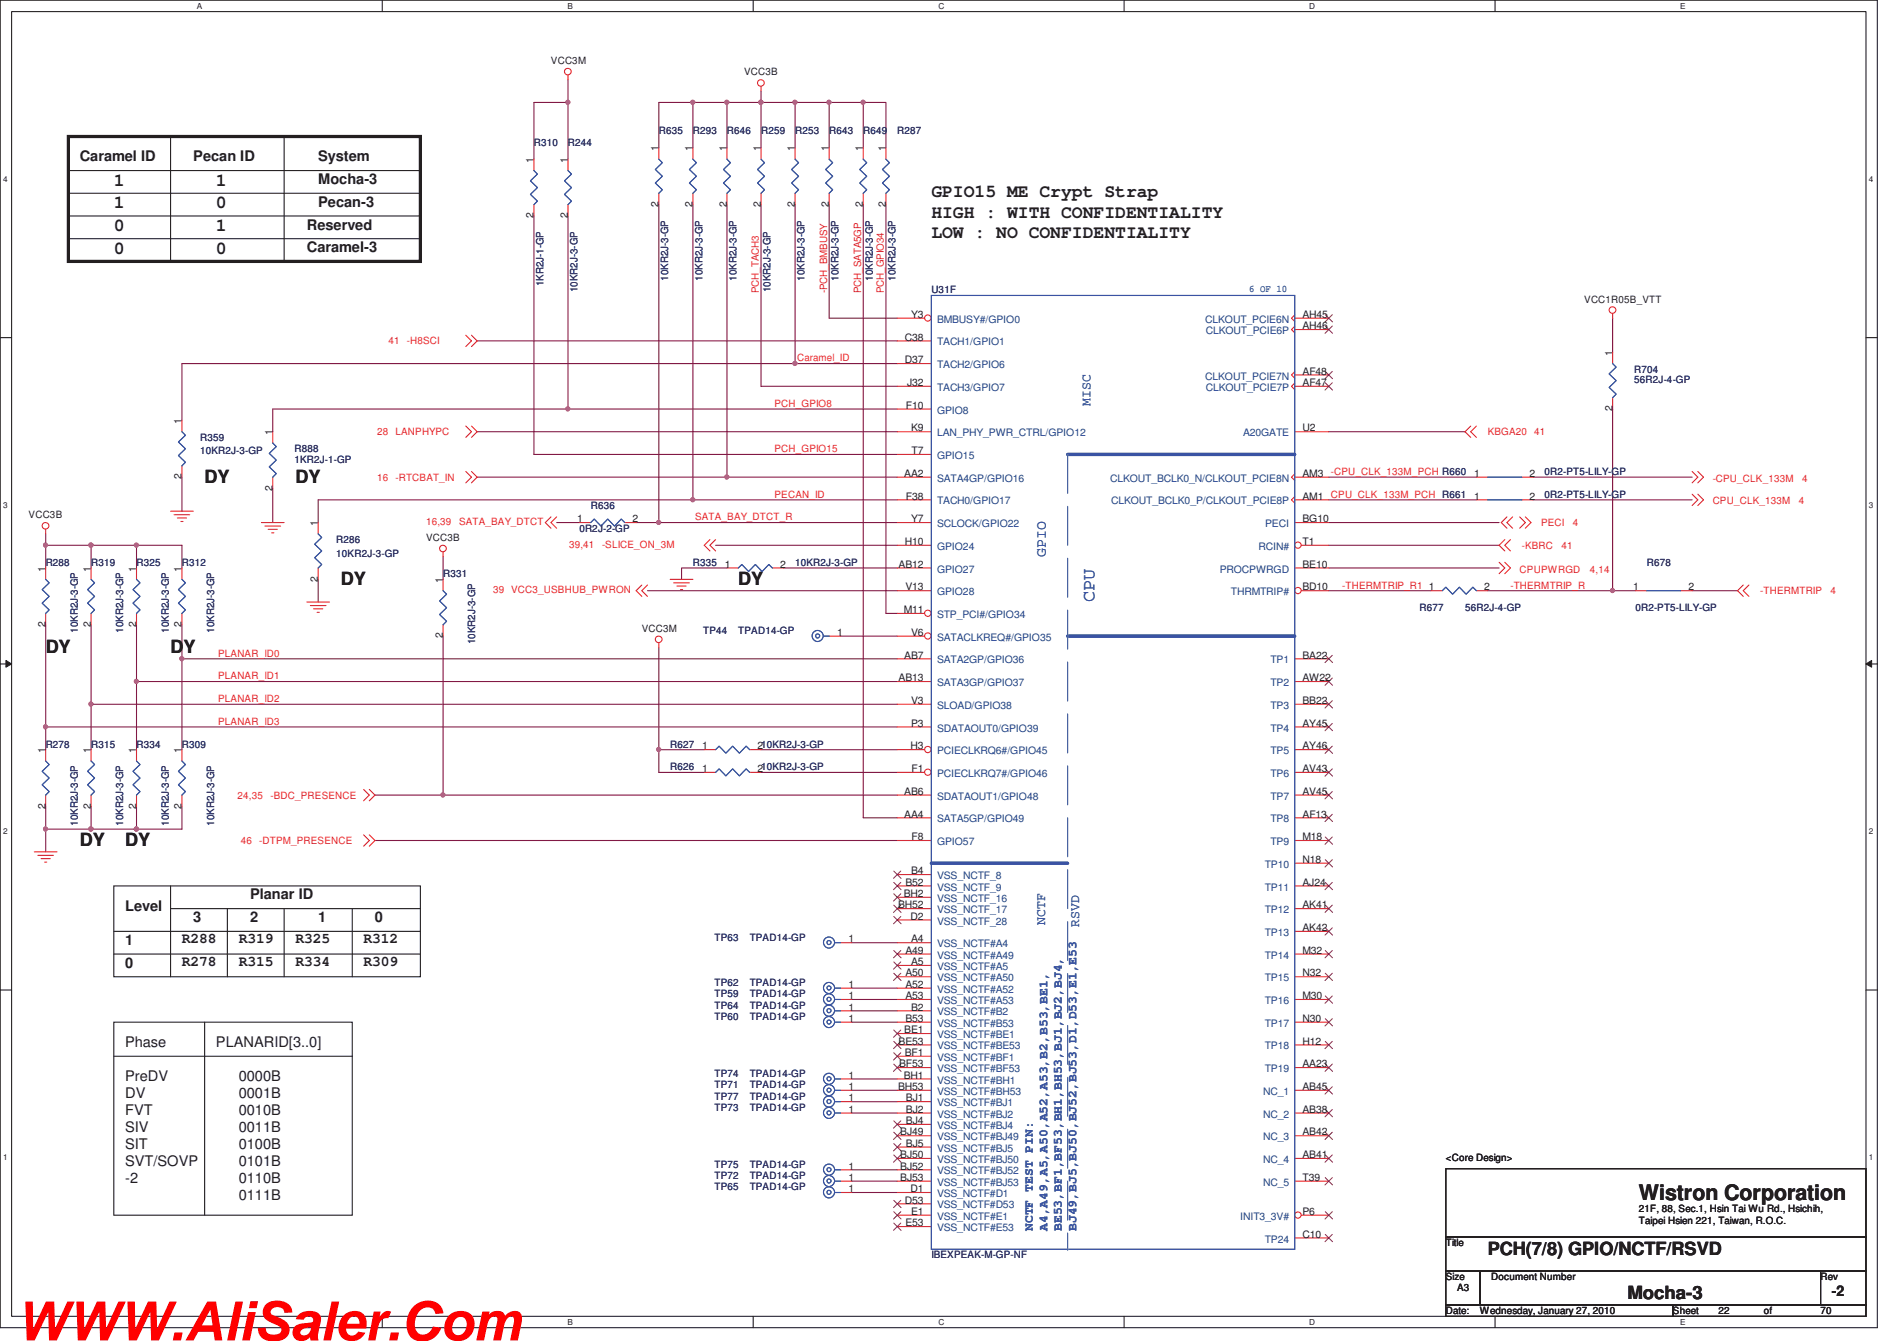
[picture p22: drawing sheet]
<svg xmlns="http://www.w3.org/2000/svg" width="297mm" height="210mm" viewBox="0 0 297 210" stroke-linecap="round" stroke-linejoin="round" font-family="sans-serif">
<defs><g id="words">
<text font-size="8.5" fill="#f00" x="2.5" y="209.9">WWW.AliSaler.Com</text>
<text font-size="3.3" fill="#231f20" x="256.6" y="187.9">Wistron Corporation</text>
<g font-size="2.8" fill="#231f20">
<text x="17.8" y="29.1">1</text>
<text x="33.8" y="29.1">1</text>
<text x="17.8" y="32.6">1</text>
<text x="33.8" y="32.6">0</text>
<text x="145.8" y="30.9">GPIO15 ME Crypt Strap</text>
<text x="145.8" y="34.1">HIGH : WITH CONFIDENTIALITY</text>
<text x="17.8" y="36.2">0</text>
<text x="17.8" y="39.7">0</text>
<text x="33.8" y="36.2">1</text>
<text x="33.8" y="39.7">0</text>
<text x="145.8" y="37.3">LOW : NO CONFIDENTIALITY</text>
<text x="32" y="75.6">DY</text>
<text x="46.3" y="75.6">DY</text>
<text x="53.4" y="91.6">DY</text>
<text x="115.6" y="91.6">DY</text>
<text x="7.2" y="102.2">DY</text>
<text x="26.7" y="102.2">DY</text>
<text x="12.5" y="132.5">DY</text>
<text x="19.6" y="132.5">DY</text>
<text x="233" y="196.5">PCH(7/8) GPIO/NCTF/RSVD</text>
<text x="254.8" y="203.4">Mocha-3</text>
</g>
<text font-size="2.8" fill="#3a53a4" x="171.4" y="94.3" transform="rotate(-90 171.4 94.3)">CPU</text>
<g font-size="2.3" fill="#231f20">
<text x="12.5" y="25.3">Caramel ID</text>
<text x="30.3" y="25.3">Pecan ID</text>
<text x="49.8" y="25.3">System</text>
<text x="49.8" y="28.8">Mocha-3</text>
<text x="48" y="35.9">Reserved</text>
<text x="49.8" y="32.4">Pecan-3</text>
<text x="48" y="39.5">Caramel-3</text>
<text x="19.6" y="142.6">Level</text>
<text x="39.2" y="140.8">Planar ID</text>
<text x="19.6" y="148">1</text>
<text x="28.5" y="147.7">R288</text>
<text x="30.3" y="144.4">3</text>
<text x="37.4" y="147.7">R319</text>
<text x="39.2" y="144.4">2</text>
<text x="46.3" y="147.7">R325</text>
<text x="49.8" y="144.4">1</text>
<text x="56.9" y="147.7">R312</text>
<text x="58.7" y="144.4">0</text>
<text x="19.6" y="151.5">0</text>
<text x="28.5" y="151.3">R278</text>
<text x="37.4" y="151.3">R315</text>
<text x="46.3" y="151.3">R334</text>
<text x="56.9" y="151.3">R309</text>
<text x="19.6" y="163.9">Phase</text>
<text x="33.8" y="163.9">PLANARID[3..0]</text>
<text x="19.6" y="169.2">PreDV</text>
<text x="19.6" y="171.9">DV</text>
<text x="37.4" y="169.2">0000B</text>
<text x="37.4" y="171.9">0001B</text>
<text x="19.6" y="174.6">FVT</text>
<text x="19.6" y="177.3">SIV</text>
<text x="19.6" y="179.9">SIT</text>
<text x="37.4" y="174.6">0010B</text>
<text x="37.4" y="177.2">0011B</text>
<text x="37.4" y="179.9">0100B</text>
<text x="19.6" y="182.6">SVT/SOVP</text>
<text x="19.6" y="185.3">-2</text>
<text x="37.4" y="182.6">0101B</text>
<text x="37.4" y="185.3">0110B</text>
<text x="37.4" y="187.9">0111B</text>
<text x="286.8" y="202.9">-2</text>
</g>
<text font-size="2.3" fill="#3a53a4" x="163.8" y="87.2" transform="rotate(-90 163.8 87.2)">GPIO</text>
<g font-size="2.1" fill="#3a53a4">
<text x="170.8" y="63.5" transform="rotate(-90 170.8 63.5)">MISC</text>
<text x="163.7" y="144.8" transform="rotate(-90 163.7 144.8)">NCTF</text>
<text x="169" y="145.1" transform="rotate(-90 169 145.1)">RSVD</text>
</g>
<g font-size="1.9" fill="#3a53a4">
<text x="161.7" y="192.8" transform="rotate(-90 161.7 192.8)">NCTF TEST PIN:</text>
<text x="164" y="192.8" transform="rotate(-90 164 192.8)">A4,A49,A5,A50,A52,A53,B2,B53,BE1,</text>
<text x="166.3" y="192.8" transform="rotate(-90 166.3 192.8)">BE53,BF1,BF53,BH1,BH53,BJ1,BJ2,BJ4,</text>
<text x="168.6" y="192.8" transform="rotate(-90 168.6 192.8)">BJ49,BJ5,BJ50,BJ52,BJ53,D1,D53,E1,E53</text>
</g>
<g font-size="1.6" fill="#231f20">
<text x="86.3" y="10">VCC3M</text>
<text x="116.5" y="11.8">VCC3B</text>
<text x="103.1" y="23.7" transform="rotate(-90 103.1 23.7)">1</text>
<text x="108.5" y="23.7" transform="rotate(-90 108.5 23.7)">1</text>
<text x="113.8" y="23.7" transform="rotate(-90 113.8 23.7)">1</text>
<text x="119.1" y="23.7" transform="rotate(-90 119.1 23.7)">1</text>
<text x="124.5" y="23.7" transform="rotate(-90 124.5 23.7)">1</text>
<text x="129.8" y="23.7" transform="rotate(-90 129.8 23.7)">1</text>
<text x="135.1" y="23.7" transform="rotate(-90 135.1 23.7)">1</text>
<text x="138.7" y="23.7" transform="rotate(-90 138.7 23.7)">1</text>
<text x="83.6" y="25.5" transform="rotate(-90 83.6 25.5)">1</text>
<text x="88.9" y="25.5" transform="rotate(-90 88.9 25.5)">1</text>
<text x="83.6" y="34.2" transform="rotate(-90 83.6 34.2)">2</text>
<text x="88.9" y="34.2" transform="rotate(-90 88.9 34.2)">2</text>
<text x="103.1" y="32.4" transform="rotate(-90 103.1 32.4)">2</text>
<text x="108.5" y="32.4" transform="rotate(-90 108.5 32.4)">2</text>
<text x="113.8" y="32.4" transform="rotate(-90 113.8 32.4)">2</text>
<text x="119.1" y="32.4" transform="rotate(-90 119.1 32.4)">2</text>
<text x="124.5" y="32.4" transform="rotate(-90 124.5 32.4)">2</text>
<text x="129.8" y="32.4" transform="rotate(-90 129.8 32.4)">2</text>
<text x="135.1" y="32.4" transform="rotate(-90 135.1 32.4)">2</text>
<text x="138.7" y="32.4" transform="rotate(-90 138.7 32.4)">2</text>
<text x="248.1" y="47.4">VCC1R05B_VTT</text>
<text x="141.7" y="53.3">C38</text>
<text x="142.7" y="49.8">Y3</text>
<text x="204" y="49.8">AH45</text>
<text x="204" y="51.6">AH46</text>
<text x="141.7" y="56.9">D37</text>
<text x="204" y="58.7">AF48</text>
<text x="252.5" y="55.7" transform="rotate(-90 252.5 55.7)">1</text>
<text x="141.9" y="64">F10</text>
<text x="142" y="60.4">J32</text>
<text x="204" y="60.4">AF47</text>
<text x="252.5" y="64.4" transform="rotate(-90 252.5 64.4)">2</text>
<text x="28.4" y="66.4" transform="rotate(-90 28.4 66.4)">1</text>
<text x="42.7" y="68.2" transform="rotate(-90 42.7 68.2)">1</text>
<text x="142.7" y="67.6">K9</text>
<text x="142.7" y="71.1">T7</text>
<text x="204" y="67.6">U2</text>
<text x="28.4" y="75.1" transform="rotate(-90 28.4 75.1)">2</text>
<text x="42.7" y="76.8" transform="rotate(-90 42.7 76.8)">2</text>
<text x="141.6" y="74.7">AA2</text>
<text x="204" y="74.7">AM3</text>
<text x="230.8" y="74.7">1</text>
<text x="239.5" y="74.7">2</text>
<text x="4.5" y="81.1">VCC3B</text>
<text x="49.8" y="82.4" transform="rotate(-90 49.8 82.4)">1</text>
<text x="90.4" y="81.8">1</text>
<text x="99.1" y="81.8">2</text>
<text x="141.9" y="78.2">F38</text>
<text x="142.7" y="81.8">Y7</text>
<text x="204" y="81.8">BG10</text>
<text x="204" y="78.2">AM1</text>
<text x="230.8" y="78.2">1</text>
<text x="239.5" y="78.2">2</text>
<text x="7.1" y="89.5" transform="rotate(-90 7.1 89.5)">1</text>
<text x="14.2" y="89.5" transform="rotate(-90 14.2 89.5)">1</text>
<text x="21.3" y="89.5" transform="rotate(-90 21.3 89.5)">1</text>
<text x="28.4" y="89.5" transform="rotate(-90 28.4 89.5)">1</text>
<text x="66.7" y="84.7">VCC3B</text>
<text x="113.5" y="88.9">1</text>
<text x="122.2" y="88.9">2</text>
<text x="140.7" y="88.9">AB12</text>
<text x="141.7" y="85.3">H10</text>
<text x="204" y="85.3">T1</text>
<text x="204" y="88.9">BE10</text>
<text x="49.8" y="91.1" transform="rotate(-90 49.8 91.1)">2</text>
<text x="69.3" y="91.3" transform="rotate(-90 69.3 91.3)">1</text>
<text x="141.8" y="92.5">V13</text>
<text x="204" y="92.5">BD10</text>
<text x="223.7" y="92.5">1</text>
<text x="232.4" y="92.5">2</text>
<text x="255.7" y="92.5">1</text>
<text x="264.4" y="92.5">2</text>
<text x="7.1" y="98.2" transform="rotate(-90 7.1 98.2)">2</text>
<text x="14.2" y="98.2" transform="rotate(-90 14.2 98.2)">2</text>
<text x="21.3" y="98.2" transform="rotate(-90 21.3 98.2)">2</text>
<text x="28.4" y="98.2" transform="rotate(-90 28.4 98.2)">2</text>
<text x="69.3" y="99.9" transform="rotate(-90 69.3 99.9)">2</text>
<text x="100.5" y="98.9">VCC3M</text>
<text x="131.1" y="99.6">1</text>
<text x="141.5" y="96">M11</text>
<text x="142.7" y="99.6">V6</text>
<text x="140.7" y="106.7">AB13</text>
<text x="141.6" y="103.1">AB7</text>
<text x="204" y="103.1">BA22</text>
<text x="204" y="106.7">AW22</text>
<text x="142.7" y="113.8">P3</text>
<text x="142.7" y="110.2">V3</text>
<text x="204" y="113.8">AY45</text>
<text x="204" y="110.2">BB22</text>
<text x="7.1" y="117.9" transform="rotate(-90 7.1 117.9)">1</text>
<text x="14.2" y="117.9" transform="rotate(-90 14.2 117.9)">1</text>
<text x="21.3" y="117.9" transform="rotate(-90 21.3 117.9)">1</text>
<text x="28.4" y="117.9" transform="rotate(-90 28.4 117.9)">1</text>
<text x="109.9" y="117.3">1</text>
<text x="118.6" y="117.3">210KR2J-3-GP</text>
<text x="142.6" y="117.3">H3</text>
<text x="204" y="117.3">AY46</text>
<text x="109.9" y="120.9">1</text>
<text x="118.6" y="120.9">210KR2J-3-GP</text>
<text x="141.6" y="124.5">AB6</text>
<text x="142.7" y="120.9">F1</text>
<text x="204" y="120.9">AV43</text>
<text x="204" y="124.5">AV45</text>
<text x="7.1" y="126.6" transform="rotate(-90 7.1 126.6)">2</text>
<text x="14.2" y="126.6" transform="rotate(-90 14.2 126.6)">2</text>
<text x="21.3" y="126.6" transform="rotate(-90 21.3 126.6)">2</text>
<text x="28.4" y="126.6" transform="rotate(-90 28.4 126.6)">2</text>
<text x="141.6" y="128">AA4</text>
<text x="142.7" y="131.6">F8</text>
<text x="204" y="131.6">M18</text>
<text x="204" y="128">AF13</text>
<text x="142.7" y="136.9">B4</text>
<text x="204" y="135.1">N18</text>
<text x="140.6" y="142.2">BH52</text>
<text x="141.5" y="140.5">BH2</text>
<text x="141.8" y="138.7">B52</text>
<text x="204" y="138.7">AJ24</text>
<text x="204" y="142.2">AK41</text>
<text x="132.8" y="147.6">1</text>
<text x="141.8" y="149.3">A49</text>
<text x="142.6" y="144">D2</text>
<text x="142.7" y="147.6">A4</text>
<text x="204" y="145.8">AK42</text>
<text x="204" y="149.3">M32</text>
<text x="132.8" y="154.7">1</text>
<text x="141.8" y="152.9">A50</text>
<text x="141.8" y="154.7">A52</text>
<text x="142.7" y="151.1">A5</text>
<text x="204" y="152.9">N32</text>
<text x="132.8" y="156.5">1</text>
<text x="132.8" y="158.2">1</text>
<text x="132.8" y="160">1</text>
<text x="141.6" y="161.8">BE1</text>
<text x="141.8" y="156.5">A53</text>
<text x="141.8" y="160">B53</text>
<text x="142.7" y="158.2">B2</text>
<text x="204" y="156.5">M30</text>
<text x="204" y="160">N30</text>
<text x="140.7" y="163.6">BE53</text>
<text x="140.8" y="167.1">BF53</text>
<text x="141.7" y="165.4">BF1</text>
<text x="204" y="167.1">AA23</text>
<text x="204" y="163.6">H12</text>
<text x="132.8" y="168.9">1</text>
<text x="132.8" y="170.7">1</text>
<text x="132.8" y="172.5">1</text>
<text x="140.6" y="170.7">BH53</text>
<text x="141.5" y="168.9">BH1</text>
<text x="141.9" y="172.5">BJ1</text>
<text x="204" y="170.7">AB45</text>
<text x="132.8" y="174.2">1</text>
<text x="141" y="177.8">BJ49</text>
<text x="141.9" y="174.2">BJ2</text>
<text x="141.9" y="176">BJ4</text>
<text x="141.9" y="179.6">BJ5</text>
<text x="204" y="174.2">AB38</text>
<text x="204" y="177.8">AB42</text>
<text x="132.8" y="183.1">1</text>
<text x="132.8" y="184.9">1</text>
<text x="141" y="181.4">BJ50</text>
<text x="141" y="183.1">BJ52</text>
<text x="141" y="184.9">BJ53</text>
<text x="204" y="181.4">AB41</text>
<text x="204" y="184.9">T39</text>
<text x="226.4" y="181.8">&lt;Core Design&gt;</text>
<text x="132.8" y="186.7">1</text>
<text x="141.7" y="188.5">D53</text>
<text x="142.6" y="186.7">D1</text>
<text x="142.7" y="190.2">E1</text>
<text x="204" y="190.2">P6</text>
<text x="256.6" y="189.8">21F, 88, Sec.1, Hsin Tai Wu Rd., Hsichih,</text>
<text x="256.6" y="191.6">Taipei Hsien 221, Taiwan, R.O.C.</text>
<text x="141.8" y="192">E53</text>
<text x="204" y="193.8">C10</text>
<text x="226.4" y="195.1">Title</text>
<text x="226.4" y="200.4">Size</text>
<text x="228.2" y="202.2">A3</text>
<text x="233.5" y="200.4">Document Number</text>
<text x="285.1" y="200.4">Rev</text>
<text x="226.4" y="205.8">Date:</text>
<text x="231.7" y="205.8">Wednesday, January 27, 2010</text>
<text x="262" y="205.8">Sheet</text>
<text x="269.1" y="205.8">22</text>
<text x="276.2" y="205.8">of</text>
<text x="285.1" y="205.8">70</text>
</g>
<g font-size="1.6" fill="#2d2d72">
<text x="83.6" y="22.8">R310</text>
<text x="88.9" y="22.8">R244</text>
<text x="103.2" y="21">R635</text>
<text x="108.5" y="21">R293</text>
<text x="113.8" y="21">R646</text>
<text x="119.2" y="21">R259</text>
<text x="124.5" y="21">R253</text>
<text x="129.8" y="21">R643</text>
<text x="135.2" y="21">R649</text>
<text x="140.5" y="21">R287</text>
<text x="85.1" y="44.8" transform="rotate(-90 85.1 44.8)">1KR2J-1-GP</text>
<text x="90.4" y="45.7" transform="rotate(-90 90.4 45.7)">10KR2J-3-GP</text>
<text x="104.6" y="43.9" transform="rotate(-90 104.6 43.9)">10KR2J-3-GP</text>
<text x="110" y="43.9" transform="rotate(-90 110 43.9)">10KR2J-3-GP</text>
<text x="115.3" y="43.9" transform="rotate(-90 115.3 43.9)">10KR2J-3-GP</text>
<text x="120.6" y="45.7" transform="rotate(-90 120.6 45.7)">10KR2J-3-GP</text>
<text x="126" y="43.9" transform="rotate(-90 126 43.9)">10KR2J-3-GP</text>
<text x="131.3" y="43.9" transform="rotate(-90 131.3 43.9)">10KR2J-3-GP</text>
<text x="136.6" y="43.9" transform="rotate(-90 136.6 43.9)">10KR2J-3-GP</text>
<text x="140.2" y="43.9" transform="rotate(-90 140.2 43.9)">10KR2J-3-GP</text>
<text x="145.8" y="45.9">U31F</text>
<text x="255.9" y="58.4">R704</text>
<text x="255.9" y="60">56R2J-4-GP</text>
<text x="31.3" y="69">R359</text>
<text x="31.3" y="71.2">10KR2J-3-GP</text>
<text x="46.1" y="70.8">R888</text>
<text x="46.1" y="72.4">1KR2J-1-GP</text>
<text x="241.8" y="77.9">0R2-PT5-LILY-GP</text>
<text x="241.8" y="74.4">0R2-PT5-LILY-GP</text>
<text x="90.7" y="83.3">0R2J-2-GP</text>
<text x="92.5" y="79.7">R636</text>
<text x="7.2" y="88.6">R288</text>
<text x="14.3" y="88.6">R319</text>
<text x="21.4" y="88.6">R325</text>
<text x="28.5" y="88.6">R312</text>
<text x="52.7" y="85">R286</text>
<text x="52.7" y="87.2">10KR2J-3-GP</text>
<text x="108.5" y="88.6">R335</text>
<text x="124.5" y="88.6">10KR2J-3-GP</text>
<text x="257.8" y="88.6">R678</text>
<text x="69.4" y="90.4">R331</text>
<text x="222.3" y="95.7">R677</text>
<text x="229.4" y="95.7">56R2J-4-GP</text>
<text x="256.1" y="95.7">0R2-PT5-LILY-GP</text>
<text x="12.2" y="99.1" transform="rotate(-90 12.2 99.1)">10KR2J-3-GP</text>
<text x="19.3" y="99.1" transform="rotate(-90 19.3 99.1)">10KR2J-3-GP</text>
<text x="26.4" y="99.1" transform="rotate(-90 26.4 99.1)">10KR2J-3-GP</text>
<text x="33.5" y="99.1" transform="rotate(-90 33.5 99.1)">10KR2J-3-GP</text>
<text x="74.4" y="100.8" transform="rotate(-90 74.4 100.8)">10KR2J-3-GP</text>
<text x="110.1" y="99.3">TP44</text>
<text x="115.6" y="99.3">TPAD14-GP</text>
<text x="7.2" y="117">R278</text>
<text x="14.3" y="117">R315</text>
<text x="21.4" y="117">R334</text>
<text x="28.5" y="117">R309</text>
<text x="104.9" y="117">R627</text>
<text x="104.9" y="120.6">R626</text>
<text x="12.2" y="129.3" transform="rotate(-90 12.2 129.3)">10KR2J-3-GP</text>
<text x="19.3" y="129.3" transform="rotate(-90 19.3 129.3)">10KR2J-3-GP</text>
<text x="26.4" y="129.3" transform="rotate(-90 26.4 129.3)">10KR2J-3-GP</text>
<text x="33.5" y="129.3" transform="rotate(-90 33.5 129.3)">10KR2J-3-GP</text>
<text x="111.9" y="147.3">TP63</text>
<text x="117.4" y="147.3">TPAD14-GP</text>
<text x="111.9" y="154.4">TP62</text>
<text x="117.4" y="154.4">TPAD14-GP</text>
<text x="111.9" y="156.2">TP59</text>
<text x="111.9" y="157.9">TP64</text>
<text x="111.9" y="159.7">TP60</text>
<text x="117.4" y="156.2">TPAD14-GP</text>
<text x="117.4" y="157.9">TPAD14-GP</text>
<text x="117.4" y="159.7">TPAD14-GP</text>
<text x="111.9" y="168.6">TP74</text>
<text x="111.9" y="170.4">TP71</text>
<text x="111.9" y="172.2">TP77</text>
<text x="111.9" y="173.9">TP73</text>
<text x="117.4" y="168.6">TPAD14-GP</text>
<text x="117.4" y="170.4">TPAD14-GP</text>
<text x="117.4" y="172.2">TPAD14-GP</text>
<text x="117.4" y="173.9">TPAD14-GP</text>
<text x="111.9" y="182.8">TP75</text>
<text x="111.9" y="184.6">TP72</text>
<text x="117.4" y="182.8">TPAD14-GP</text>
<text x="117.4" y="184.6">TPAD14-GP</text>
<text x="111.9" y="186.4">TP65</text>
<text x="117.4" y="186.4">TPAD14-GP</text>
<text x="145.8" y="197.1">IBEXPEAK-M-GP-NF</text>
</g>
<g font-size="1.6" fill="#ec2426">
<text x="118.8" y="45.9" transform="rotate(-90 118.8 45.9)">PCH_TACH3</text>
<text x="129.5" y="45.9" transform="rotate(-90 129.5 45.9)">-PCH_BMBUSY</text>
<text x="134.8" y="45.9" transform="rotate(-90 134.8 45.9)">PCH_SATA5GP</text>
<text x="138.4" y="45.9" transform="rotate(-90 138.4 45.9)">PCH_GPIO34</text>
<text x="60.8" y="53.9">41</text>
<text x="63.7" y="53.9">-H8SCI</text>
<text x="124.8" y="56.6">Caramel_ID</text>
<text x="121.3" y="63.7">PCH_GPIO8</text>
<text x="59.1" y="68.2">28</text>
<text x="61.9" y="68.2">LANPHYPC</text>
<text x="121.3" y="70.8">PCH_GPIO15</text>
<text x="233" y="68.2">KBGA20</text>
<text x="240.2" y="68.2">41</text>
<text x="59.1" y="75.3">16</text>
<text x="61.9" y="75.3">-RTCBAT_IN</text>
<text x="121.3" y="77.9">PECAN_ID</text>
<text x="208.4" y="74.4">-CPU_CLK_133M_PCH R660</text>
<text x="208.4" y="77.9">CPU_CLK_133M_PCH R661</text>
<text x="268.2" y="75.4">-CPU_CLK_133M</text>
<text x="282.2" y="75.4">4</text>
<text x="66.7" y="82.2">16,39</text>
<text x="71.9" y="82.2">SATA_BAY_DTCT</text>
<text x="108.8" y="81.5">SATA_BAY_DTCT_R</text>
<text x="241.3" y="82.4">PECI</text>
<text x="246.3" y="82.4">4</text>
<text x="268.2" y="79">CPU_CLK_133M</text>
<text x="281.7" y="79">4</text>
<text x="89.1" y="85.8">39,41</text>
<text x="94.3" y="85.8">-SLICE_ON_3M</text>
<text x="238" y="89.7">CPUPWRGD</text>
<text x="238.3" y="85.9">-KBRC</text>
<text x="244.5" y="85.9">41</text>
<text x="249" y="89.7">4,14</text>
<text x="77.2" y="92.9">39 VCC3_USBHUB_PWRON</text>
<text x="210.2" y="92.2">-THERMTRIP_R1</text>
<text x="236.5" y="92.2">-THERMTRIP_R</text>
<text x="275.6" y="93">-THERMTRIP</text>
<text x="286.6" y="93">4</text>
<text x="34.2" y="102.8">PLANAR_ID0</text>
<text x="34.2" y="106.4">PLANAR_ID1</text>
<text x="34.2" y="113.5">PLANAR_ID3</text>
<text x="34.2" y="109.9">PLANAR_ID2</text>
<text x="37.2" y="125">24,35</text>
<text x="42.4" y="125">-BDC_PRESENCE</text>
<text x="37.7" y="132.2">46</text>
<text x="40.6" y="132.2">-DTPM_PRESENCE</text>
</g>
<text font-size="1.6" fill="#3a53a4" x="195.6" y="45.7">6 OF 10</text>
<g font-size="1.6" fill="#1d437e">
<text x="146.7" y="50.5">BMBUSY#/GPIO0</text>
<text x="188.7" y="50.5">CLKOUT_PCIE6N</text>
<text x="188.8" y="52.3">CLKOUT_PCIE6P</text>
<text x="146.7" y="57.7">TACH2/GPIO6</text>
<text x="146.7" y="54.1">TACH1/GPIO1</text>
<text x="188.7" y="59.4">CLKOUT_PCIE7N</text>
<text x="146.7" y="61.2">TACH3/GPIO7</text>
<text x="146.7" y="64.8">GPIO8</text>
<text x="188.8" y="61.2">CLKOUT_PCIE7P</text>
<text x="146.7" y="68.3">LAN_PHY_PWR_CTRL/GPIO12</text>
<text x="146.7" y="71.9">GPIO15</text>
<text x="194.6" y="68.3">A20GATE</text>
<text x="146.7" y="75.4">SATA4GP/GPIO16</text>
<text x="173.8" y="75.4">CLKOUT_BCLK0_N/CLKOUT_PCIE8N</text>
<text x="146.7" y="79">TACH0/GPIO17</text>
<text x="146.7" y="82.5">SCLOCK/GPIO22</text>
<text x="174" y="79">CLKOUT_BCLK0_P/CLKOUT_PCIE8P</text>
<text x="198.1" y="82.5">PECI</text>
<text x="146.7" y="89.7">GPIO27</text>
<text x="146.7" y="86.1">GPIO24</text>
<text x="191" y="89.7">PROCPWRGD</text>
<text x="197.1" y="86.1">RCIN#</text>
<text x="146.7" y="93.2">GPIO28</text>
<text x="192.7" y="93.2">THRMTRIP#</text>
<text x="146.7" y="96.8">STP_PCI#/GPIO34</text>
<text x="146.7" y="100.3">SATACLKREQ#/GPIO35</text>
<text x="146.7" y="107.4">SATA3GP/GPIO37</text>
<text x="146.7" y="103.9">SATA2GP/GPIO36</text>
<text x="198.9" y="103.9">TP1</text>
<text x="198.9" y="107.4">TP2</text>
<text x="146.7" y="111">SLOAD/GPIO38</text>
<text x="198.9" y="111">TP3</text>
<text x="146.7" y="114.6">SDATAOUT0/GPIO39</text>
<text x="146.7" y="118.1">PCIECLKRQ6#/GPIO45</text>
<text x="198.9" y="118.1">TP5</text>
<text x="198.9" y="114.6">TP4</text>
<text x="146.7" y="125.2">SDATAOUT1/GPIO48</text>
<text x="146.7" y="121.7">PCIECLKRQ7#/GPIO46</text>
<text x="198.9" y="121.7">TP6</text>
<text x="198.9" y="125.2">TP7</text>
<text x="146.7" y="128.8">SATA5GP/GPIO49</text>
<text x="198.9" y="128.8">TP8</text>
<text x="146.7" y="132.3">GPIO57</text>
<text x="146.7" y="137.7">VSS_NCTF_8</text>
<text x="198" y="135.9">TP10</text>
<text x="198.9" y="132.3">TP9</text>
<text x="146.7" y="139.4">VSS_NCTF_9</text>
<text x="146.7" y="141.2">VSS_NCTF_16</text>
<text x="146.7" y="143">VSS_NCTF_17</text>
<text x="198" y="139.4">TP11</text>
<text x="198" y="143">TP12</text>
<text x="146.7" y="148.3">VSS_NCTF#A4</text>
<text x="146.7" y="144.8">VSS_NCTF_28</text>
<text x="198" y="146.6">TP13</text>
<text x="146.7" y="150.1">VSS_NCTF#A49</text>
<text x="146.7" y="151.9">VSS_NCTF#A5</text>
<text x="146.7" y="153.7">VSS_NCTF#A50</text>
<text x="146.7" y="155.4">VSS_NCTF#A52</text>
<text x="198" y="150.1">TP14</text>
<text x="198" y="153.7">TP15</text>
<text x="146.7" y="157.2">VSS_NCTF#A53</text>
<text x="146.7" y="159">VSS_NCTF#B2</text>
<text x="146.7" y="160.8">VSS_NCTF#B53</text>
<text x="198" y="157.2">TP16</text>
<text x="198" y="160.8">TP17</text>
<text x="146.7" y="162.6">VSS_NCTF#BE1</text>
<text x="146.7" y="164.3">VSS_NCTF#BE53</text>
<text x="146.7" y="166.1">VSS_NCTF#BF1</text>
<text x="146.7" y="167.9">VSS_NCTF#BF53</text>
<text x="198" y="167.9">TP19</text>
<text x="198" y="164.3">TP18</text>
<text x="146.7" y="169.7">VSS_NCTF#BH1</text>
<text x="146.7" y="171.4">VSS_NCTF#BH53</text>
<text x="146.7" y="173.2">VSS_NCTF#BJ1</text>
<text x="197.8" y="171.4">NC_1</text>
<text x="146.7" y="175">VSS_NCTF#BJ2</text>
<text x="146.7" y="176.8">VSS_NCTF#BJ4</text>
<text x="146.7" y="178.6">VSS_NCTF#BJ49</text>
<text x="197.8" y="175">NC_2</text>
<text x="197.8" y="178.6">NC_3</text>
<text x="146.7" y="180.3">VSS_NCTF#BJ5</text>
<text x="146.7" y="182.1">VSS_NCTF#BJ50</text>
<text x="146.7" y="183.9">VSS_NCTF#BJ52</text>
<text x="146.7" y="185.7">VSS_NCTF#BJ53</text>
<text x="197.8" y="182.1">NC_4</text>
<text x="197.8" y="185.7">NC_5</text>
<text x="146.7" y="187.4">VSS_NCTF#D1</text>
<text x="146.7" y="189.2">VSS_NCTF#D53</text>
<text x="146.7" y="191">VSS_NCTF#E1</text>
<text x="194.2" y="191">INIT3_3V#</text>
<text x="146.7" y="192.8">VSS_NCTF#E53</text>
<text x="198" y="194.6">TP24</text>
</g>
<g font-size="1.3" fill="#231f20">
<text x="30.8" y="1.4">A</text>
<text x="88.9" y="1.4">B</text>
<text x="146.9" y="1.4">C</text>
<text x="205" y="1.4">D</text>
<text x="263.1" y="1.4">E</text>
<text x=".5" y="28.5">4</text>
<text x="292.6" y="28.5">4</text>
<text x=".5" y="79.5">3</text>
<text x="292.6" y="79.5">3</text>
<text x=".5" y="130.6">2</text>
<text x="292.6" y="130.6">2</text>
<text x=".5" y="181.7">1</text>
<text x="292.6" y="181.7">1</text>
<text x="30.8" y="207.4">A</text>
<text x="88.9" y="207.4">B</text>
<text x="146.9" y="207.4">C</text>
<text x="205" y="207.4">D</text>
<text x="263.1" y="207.4">E</text>
</g>
</g></defs>
<path d="M0 0h294v207.9h-294zM1.8 1.8h290.4v204.3h-290.4z" fill="none" stroke="#231f20" stroke-width=".17"/>
<g fill="#fff">
<path d="M30.8 .2h.8v1.4h-.8z"/>
<path d="M30.8 206.3h.8v1.4h-.8z"/>
</g>
<path d="M59.9 0v1.8M59.9 206.1v1.8" fill="none" stroke="#231f20" stroke-width=".17"/>
<g fill="#fff">
<path d="M88.9 .2h.8v1.4h-.8z"/>
<path d="M88.9 206.3h.8v1.4h-.8z"/>
</g>
<path d="M117.9 0v1.8M117.9 206.1v1.8" fill="none" stroke="#231f20" stroke-width=".17"/>
<g fill="#fff">
<path d="M146.9 .2h.9v1.4h-.9z"/>
<path d="M146.9 206.3h.9v1.4h-.9z"/>
</g>
<path d="M176 0v1.8M176 206.1v1.8" fill="none" stroke="#231f20" stroke-width=".17"/>
<g fill="#fff">
<path d="M205 .2h.9v1.4h-.9z"/>
<path d="M205 206.3h.9v1.4h-.9z"/>
</g>
<path d="M234.1 0v1.8M234.1 206.1v1.8" fill="none" stroke="#231f20" stroke-width=".17"/>
<g fill="#fff">
<path d="M263.1 .2h.8v1.4h-.8z"/>
<path d="M263.1 206.3h.8v1.4h-.8z"/>
<path d="M.5 27.3h.7v1.4h-.7z"/>
<path d="M292.6 27.3h.7v1.4h-.7z"/>
<path d="M.5 78.4h.7v1.4h-.7z"/>
<path d="M292.6 78.4h.7v1.4h-.7z"/>
</g>
<path d="M0 52.9h1.8M292.2 52.9h1.8" fill="none" stroke="#231f20" stroke-width=".17"/>
<g fill="#fff">
<path d="M.5 129.5h.7v1.4h-.7z"/>
<path d="M292.6 129.5h.7v1.4h-.7z"/>
</g>
<path d="M0 104h1.8M292.2 104h1.8" fill="none" stroke="#231f20" stroke-width=".17"/>
<path d="M.9 103.4l.9 .6-.9 .5z" fill="#231f20"/>
<path d="M.9 103.4l.9 .6-.9 .5z" fill="none" stroke="#231f20" stroke-width=".16"/>
<path d="M292.2 104l.9-.6v1.1z" fill="#231f20"/>
<path d="M292.2 104l.9-.6v1.1z" fill="none" stroke="#231f20" stroke-width=".16"/>
<g fill="#fff">
<path d="M.5 180.5h.7v1.4h-.7z"/>
<path d="M292.6 180.5h.7v1.4h-.7z"/>
</g>
<path d="M0 155h1.8M292.2 155h1.8" fill="none" stroke="#231f20" stroke-width=".17"/>
<path d="M7.2 85.4h7.1" fill="none" stroke="#7f1542" stroke-width=".17"/>
<circle cx="14.2" cy="85.4" r=".32" fill="#b8529f"/>
<circle cx="14.2" cy="85.4" r=".32" fill="none" stroke="#b8529f" stroke-width=".17"/>
<circle cx="7.1" cy="85.4" r=".32" fill="#b8529f"/>
<circle cx="7.1" cy="85.4" r=".32" fill="none" stroke="#b8529f" stroke-width=".17"/>
<path d="M14.3 110.3v7.1" fill="none" stroke="#7f1542" stroke-width=".17"/>
<circle cx="14.2" cy="110.2" r=".32" fill="#b8529f"/>
<circle cx="14.2" cy="110.2" r=".32" fill="none" stroke="#b8529f" stroke-width=".17"/>
<path d="M28.5 97.8v5.4M7.2 126.3v3.5M14.3 126.3v3.5M28.5 126.3v3.5M58.7 131.6h81.8" fill="none" stroke="#7f1542" stroke-width=".17"/>
<circle cx="14.2" cy="129.8" r=".32" fill="#b8529f"/>
<circle cx="14.2" cy="129.8" r=".32" fill="none" stroke="#b8529f" stroke-width=".17"/>
<path d="M21.4 126.3v3.5M69.4 124.5h71.1" fill="none" stroke="#7f1542" stroke-width=".17"/>
<circle cx="21.4" cy="129.8" r=".32" fill="#b8529f"/>
<circle cx="21.4" cy="129.8" r=".32" fill="none" stroke="#b8529f" stroke-width=".17"/>
<path d="M21.4 129.8h7.1" fill="none" stroke="#7f1542" stroke-width=".17"/>
<circle cx="21.4" cy="129.8" r=".32" fill="#b8529f"/>
<circle cx="21.4" cy="129.8" r=".32" fill="none" stroke="#b8529f" stroke-width=".17"/>
<path d="M7.2 83.6v1.8M7.2 97.8v16M14.3 85.4h7.1M28.5 103.2h112M7.2 129.8v3.6" fill="none" stroke="#7f1542" stroke-width=".17"/>
<circle cx="14.2" cy="85.4" r=".32" fill="#b8529f"/>
<circle cx="14.2" cy="85.4" r=".32" fill="none" stroke="#b8529f" stroke-width=".17"/>
<path d="M88.9 12.5v3.5" fill="none" stroke="#7f1542" stroke-width=".17"/>
<circle cx="88.9" cy="16" r=".32" fill="#b8529f"/>
<circle cx="88.9" cy="16" r=".32" fill="none" stroke="#b8529f" stroke-width=".17"/>
<path d="M88.9 16v8.9M103.2 16v7.2M108.5 16v7.2M113.8 16v7.2M119.2 16v7.2M135.2 16h-5.4v7.2M208.1 67.6h21.3M208.1 81.8h26.6M208.1 85.4h26.6M208.1 88.9h26.6M7.2 113.8h133.3M135.2 128.1h5.3" fill="none" stroke="#7f1542" stroke-width=".17"/>
<circle cx="135.1" cy="16" r=".32" fill="#b8529f"/>
<circle cx="135.1" cy="16" r=".32" fill="none" stroke="#b8529f" stroke-width=".17"/>
<circle cx="129.8" cy="16" r=".32" fill="#b8529f"/>
<circle cx="129.8" cy="16" r=".32" fill="none" stroke="#b8529f" stroke-width=".17"/>
<path d="M124.5 16v7.2" fill="none" stroke="#7f1542" stroke-width=".17"/>
<circle cx="124.5" cy="16" r=".32" fill="#b8529f"/>
<circle cx="124.5" cy="16" r=".32" fill="none" stroke="#b8529f" stroke-width=".17"/>
<path d="M119.2 16h5.3M252.5 49.8v5.4M7.2 85.4v3.5M28.5 85.4v3.5" fill="none" stroke="#7f1542" stroke-width=".17"/>
<circle cx="119.1" cy="16" r=".32" fill="#b8529f"/>
<circle cx="119.1" cy="16" r=".32" fill="none" stroke="#b8529f" stroke-width=".17"/>
<path d="M28.5 85.4h-7.1v3.5" fill="none" stroke="#7f1542" stroke-width=".17"/>
<circle cx="21.4" cy="85.4" r=".32" fill="#b8529f"/>
<circle cx="21.4" cy="85.4" r=".32" fill="none" stroke="#b8529f" stroke-width=".17"/>
<path d="M129.8 49.8h10.7M14.3 85.4v3.5M7.2 113.8v3.6" fill="none" stroke="#7f1542" stroke-width=".17"/>
<circle cx="7.1" cy="113.8" r=".32" fill="#b8529f"/>
<circle cx="7.1" cy="113.8" r=".32" fill="none" stroke="#b8529f" stroke-width=".17"/>
<path d="M7.2 129.8h7.1" fill="none" stroke="#7f1542" stroke-width=".17"/>
<circle cx="7.1" cy="129.8" r=".32" fill="#b8529f"/>
<circle cx="7.1" cy="129.8" r=".32" fill="none" stroke="#b8529f" stroke-width=".17"/>
<path d="M14.3 129.8h7.1" fill="none" stroke="#7f1542" stroke-width=".17"/>
<circle cx="14.2" cy="129.8" r=".32" fill="#b8529f"/>
<circle cx="14.2" cy="129.8" r=".32" fill="none" stroke="#b8529f" stroke-width=".17"/>
<path d="M119.2 32v28.5h21.3M124.5 32v24.9h16M129.8 32v17.8M88.9 64h51.6" fill="none" stroke="#7f1542" stroke-width=".17"/>
<circle cx="88.9" cy="64" r=".32" fill="#b8529f"/>
<circle cx="88.9" cy="64" r=".32" fill="none" stroke="#b8529f" stroke-width=".17"/>
<path d="M83.6 16v8.9M83.6 33.8v37.4h56.9M88.9 33.8v30.2M108.5 32v46.3M113.8 32v42.7h26.7M74.7 67.6h65.8" fill="none" stroke="#7f1542" stroke-width=".17"/>
<circle cx="108.5" cy="78.2" r=".32" fill="#b8529f"/>
<circle cx="108.5" cy="78.2" r=".32" fill="none" stroke="#b8529f" stroke-width=".17"/>
<path d="M103.2 32v49.8M108.5 78.3h32" fill="none" stroke="#7f1542" stroke-width=".17"/>
<circle cx="103.1" cy="81.8" r=".32" fill="#b8529f"/>
<circle cx="103.1" cy="81.8" r=".32" fill="none" stroke="#b8529f" stroke-width=".17"/>
<path d="M101.4 92.5h39.1M112.1 85.4h28.4M122.7 88.9h17.8M138.7 96.1h1.8M110.3 117.4h-7.1v3.5h7.1M119.2 117.4h21.3M119.2 120.9h21.3" fill="none" stroke="#7f1542" stroke-width=".17"/>
<circle cx="103.1" cy="117.4" r=".32" fill="#b8529f"/>
<circle cx="103.1" cy="117.4" r=".32" fill="none" stroke="#b8529f" stroke-width=".17"/>
<path d="M113.8 16h5.4M135.2 16v7.2M135.2 32v96.1M87.2 81.8h3.5M103.2 81.8h37.3M103.2 101.4v16" fill="none" stroke="#7f1542" stroke-width=".17"/>
<circle cx="119.1" cy="16" r=".32" fill="#b8529f"/>
<circle cx="119.1" cy="16" r=".32" fill="none" stroke="#b8529f" stroke-width=".17"/>
<circle cx="113.8" cy="16" r=".32" fill="#b8529f"/>
<circle cx="113.8" cy="16" r=".32" fill="none" stroke="#b8529f" stroke-width=".17"/>
<path d="M108.5 16h5.3M119.2 14.3v1.7M124.5 16h5.3" fill="none" stroke="#7f1542" stroke-width=".17"/>
<circle cx="108.5" cy="16" r=".32" fill="#b8529f"/>
<circle cx="108.5" cy="16" r=".32" fill="none" stroke="#b8529f" stroke-width=".17"/>
<path d="M103.2 16h5.3M69.4 99.6v24.9M99.6 81.8h3.6" fill="none" stroke="#7f1542" stroke-width=".17"/>
<circle cx="69.4" cy="124.5" r=".32" fill="#b8529f"/>
<circle cx="69.4" cy="124.5" r=".32" fill="none" stroke="#b8529f" stroke-width=".17"/>
<path d="M21.4 106.7v10.7" fill="none" stroke="#7f1542" stroke-width=".17"/>
<circle cx="21.4" cy="106.7" r=".32" fill="#b8529f"/>
<circle cx="21.4" cy="106.7" r=".32" fill="none" stroke="#b8529f" stroke-width=".17"/>
<path d="M14.3 97.8v12.5h126.2M21.4 97.8v8.9h119.1M28.5 103.2v14.2" fill="none" stroke="#7f1542" stroke-width=".17"/>
<circle cx="28.5" cy="103.1" r=".32" fill="#b8529f"/>
<circle cx="28.5" cy="103.1" r=".32" fill="none" stroke="#b8529f" stroke-width=".17"/>
<g fill="none" stroke="#7f1542" stroke-width=".17">
<path d="M208.1 74.7h23.1M208.1 78.3h23.1M240.1 74.7h24.9M240.1 78.3h24.9M252.5 64v28.5h-19.5M69.4 87.2v3.5M208.1 92.5h16M265 92.5h7.1M58.7 124.5h10.7M133.4 147.6h7.1M133.4 154.7h7.1M133.4 156.5h7.1"/>
<path d="M133.4 158.3h7.1M133.4 160.1h7.1M133.4 168.9h7.1M133.4 170.7h7.1M133.4 172.5h7.1M133.4 174.3h7.1M133.4 183.2h7.1M133.4 185h7.1M133.4 186.7h7.1"/>
</g>
<circle cx="252.5" cy="92.5" r=".32" fill="#b8529f"/>
<circle cx="252.5" cy="92.5" r=".32" fill="none" stroke="#b8529f" stroke-width=".17"/>
<path d="M83.6 16h5.3M135.2 16h3.5v7.2M138.7 32v64.1M74.7 53.4h65.8M74.7 74.7h39.1M108.5 78.3h-58.7v3.5M49.8 90.7v3.6M113.8 88.9h-7.1v1.8M131.6 99.6h8.9M252.5 92.5h3.6" fill="none" stroke="#7f1542" stroke-width=".17"/>
<circle cx="113.8" cy="74.7" r=".32" fill="#b8529f"/>
<circle cx="113.8" cy="74.7" r=".32" fill="none" stroke="#b8529f" stroke-width=".17"/>
<path d="M28.5 56.9h96M42.7 76.5v5.3M88.9 64h-46.2v3.6" fill="none" stroke="#7f1542" stroke-width=".17"/>
<circle cx="124.5" cy="56.9" r=".32" fill="#b8529f"/>
<circle cx="124.5" cy="56.9" r=".32" fill="none" stroke="#b8529f" stroke-width=".17"/>
<path d="M28.5 56.9v8.9M28.5 74.7v5.3" fill="none" stroke="#7f1542" stroke-width=".17"/>
<g fill="none" stroke="#ec2426" stroke-width=".17">
<path d="M88.9 11.8v.7M119.2 13.5v.8M88.9 24.9v1.8M88.9 32v1.8M103.2 23.2v1.7M103.2 30.3v1.7M113.8 23.2v1.7M113.8 30.3v1.7M119.2 23.2v1.7M119.2 30.3v1.7M124.5 23.2v1.7M124.5 30.3v1.7"/>
<path d="M129.8 23.2v1.7M129.8 30.3v1.7M135.2 23.2v1.7M135.2 30.3v1.7M138.7 23.2v1.7M138.7 30.3v1.7M72.9 52.5l.9 .9-.9 .9M73.8 52.5l.9 .9-.9 .9M140.5 56.9h5.3M252.5 49.1v.7M252.5 55.2v1.7M28.5 65.8v1.8"/>
<path d="M28.5 72.9v1.8M42.7 67.6v1.8M42.7 74.7v1.8M72.9 66.7l.9 .9-.9 .9M72.9 73.8l.9 .9-.9 .9M73.8 66.7l.9 .9-.9 .9M73.8 73.8l.9 .9-.9 .9M140.5 78.3h5.3M140.5 67.6h5.3M140.5 60.5h5.3M202.7 67.6h5.4M230.3 66.7l-.9 .9 .9 .9"/>
<path d="M231.2 78.3h1.8M231.2 74.7h1.8M231.2 66.7l-.9 .9 .9 .9M238.3 78.3h1.8M238.3 74.7h1.8M252.5 62.3v1.7M265 73.8l.8 .9-.8 .9M265 77.4l.8 .9-.8 .9M265.8 73.8l.9 .9-.9 .9M265.8 77.4l.9 .9-.9 .9M7.2 82.9v.7M21.4 88.9v1.8"/>
<path d="M21.4 96.1v1.7M26.7 80h3.6M27.3 80.6h2.4M27.8 81.1h1.4M28.3 81.7h.4M28.5 88.9v1.8M28.5 96.1v1.7M40.9 81.8h3.6M41.5 82.4h2.4M42 82.9h1.4M42.5 83.4h.4M48 94.3h3.6"/>
<path d="M48.6 94.8h2.5M49.1 95.3h1.4M49.7 95.9h.3M49.8 81.8v1.8M49.8 88.9v1.8M69.4 86.4v.8M69.4 90.7v1.8M69.4 97.8v1.8M86.3 80.9l-.9 .9 .9 .9M87.2 80.9l-.9 .9 .9 .9M90.7 81.8h1.8M97.8 81.8h1.8"/>
<path d="M100.5 91.6l-.9 .9 .9 .9M101.4 91.6l-.9 .9 .9 .9M104.9 90.7h3.6M105.5 91.3h2.4M106 91.8h1.4M106.5 92.3h.4M111.2 84.5l-.9 .9 .9 .9M112.1 84.5l-.9 .9 .9 .9M113.8 88.9h1.8M120.9 88.9h1.8M129.8 99.6h1.8M140.5 81.8h5.3"/>
<path d="M140.5 92.5h5.3M140.5 88.9h5.3M140.5 85.4h5.3M202.7 88.9h5.4M224.1 92.5h1.7M231.2 92.5h1.8M234.7 88l.9 .9-.9 .9M235.6 88l.9 .9-.9 .9M235.6 84.5l-.9 .9 .9 .9M236 80.9l-.9 .9 .9 .9M236.5 84.5l-.9 .9 .9 .9M236.9 80.9l-.9 .9 .9 .9"/>
<path d="M238 80.9l.8 .9-.8 .9M238.8 80.9l.9 .9-.9 .9M256.1 92.5h1.7M263.2 92.5h1.8M273 91.6l-.9 .9 .9 .9M273.9 91.6l-.9 .9 .9 .9M14.3 117.4v1.8M21.4 117.4v1.8M28.5 117.4v1.8M103.2 100.7v.7M110.3 117.4h1.8M117.4 117.4h1.8"/>
<path d="M140.5 106.7h5.3M140.5 110.3h5.3M140.5 113.8h5.3M5.4 133.4h3.5M5.9 133.9h2.5M6.4 134.4h1.5M7 135h.3M14.3 124.5v1.8M21.4 124.5v1.8M28.5 124.5v1.8M56.9 123.6l.9 .9-.9 .9M56.9 130.7l.9 .9-.9 .9"/>
<path d="M57.8 123.6l.9 .9-.9 .9M57.8 130.7l.9 .9-.9 .9M140.5 131.6h5.3M140.5 136.9h5.3M140.5 138.7h5.3M140.5 128.1h5.3M140.5 124.5h5.3M202.7 131.6h5.4M202.7 138.7h5.4M202.7 135.2h5.4M131.6 147.6h1.8M131.6 154.7h1.8"/>
<path d="M131.6 156.5h1.8M131.6 158.3h1.8M140.5 147.6h5.3M140.5 154.7h5.3M140.5 156.5h5.3M140.5 158.3h5.3M140.5 149.4h5.3M140.5 151.2h5.3M140.5 152.9h5.3M140.5 140.5h5.3M140.5 142.3h5.3M140.5 144.1h5.3"/>
<path d="M202.7 142.3h5.4M131.6 168.9h1.8M131.6 170.7h1.8M131.6 172.5h1.8M131.6 174.3h1.8M140.5 168.9h5.3M140.5 170.7h5.3M140.5 172.5h5.3M140.5 174.3h5.3M140.5 160.1h5.3M140.5 161.8h5.3M140.5 163.6h5.3"/>
<path d="M140.5 165.4h5.3M140.5 167.2h5.3M140.5 176.1h5.3M140.5 177.8h5.3M140.5 179.6h5.3M131.6 183.2h1.8M131.6 185h1.8M140.5 183.2h5.3M140.5 185h5.3M140.5 181.4h5.3M140.5 186.7h5.3M140.5 188.5h5.3"/>
<path d="M140.5 190.3h5.3M140.5 192.1h5.3"/>
<circle cx="88.9" cy="11.2" r=".52"/>
<circle cx="119.1" cy="13" r=".52"/>
<circle cx="252.5" cy="48.5" r=".52"/>
<circle cx="7.1" cy="82.3" r=".52"/>
<circle cx="69.4" cy="85.9" r=".52"/>
<circle cx="103.1" cy="100.1" r=".52"/>
</g>
<g fill="none" stroke="#231f20" stroke-width=".17">
<path d="M10.7 26.7h55.1M10.7 30.3h55.1M10.7 33.8h55.1M10.7 37.4h55.1M26.7 21.4v19.5M44.5 21.4v19.5M17.8 138.7h48v14.2h-48zM26.7 138.7v14.2M17.8 145.8h48M17.8 149.4h48M26.7 142.3h39.1M35.6 142.3v10.6"/>
<path d="M44.5 142.3v10.6M55.2 142.3v10.6M17.8 160.1h37.4v30.2h-37.4zM17.8 165.4h37.4M32 160.1v30.2M226.4 183h65.8v10.7h-65.8zM226.4 193.7h65.8v5.3h-65.8zM226.4 199h5.3v5.3h-5.3zM231.7 199h53.4v5.3h-53.4zM285.1 199h7.1v5.3h-7.1zM226.4 204.3h35.6v1.8h-35.6zM262 204.3h30.2v1.8h-30.2z"/>
</g>
<path d="M10.7 21.4h55.1v19.5h-55.1z" fill="none" stroke="#231f20" stroke-width=".51"/>
<g fill="none" stroke="#3a53a4" stroke-width=".17">
<path d="M88.9 26.7l.6 .6-1.1 1 1.1 1.1-1.1 1 1.1 1.1-.6 .5M103.2 24.9l.5 .6-1.1 1 1.1 1.1-1.1 1.1 1.1 1-.5 .6M113.8 24.9l.6 .6-1.1 1 1.1 1.1-1.1 1.1 1.1 1-.6 .6M119.2 24.9l.5 .6-1.1 1 1.1 1.1-1.1 1.1 1.1 1-.5 .6M124.5 24.9l.5 .6-1.1 1 1.1 1.1-1.1 1.1 1.1 1-.5 .6M129.8 24.9l.6 .6-1.1 1 1.1 1.1-1.1 1.1 1.1 1-.6 .6M135.2 24.9l.5 .6-1.1 1 1.1 1.1-1.1 1.1 1.1 1-.5 .6M138.7 24.9l.6 .6-1.1 1 1.1 1.1-1.1 1.1 1.1 1-.6 .6M252.5 56.9l.6 .6-1.1 1 1.1 1.1-1.1 1.1 1.1 1-.6 .6M28.5 67.6l.5 .6-1.1 1 1.1 1.1-1.1 1 1.1 1.1-.5 .5M42.7 69.4l.6 .5-1.1 1.1 1.1 1-1.1 1.1 1.1 1.1-.6 .5M233 78.3h5.3"/>
<path d="M233 74.7h5.3M21.4 90.7l.5 .6-1.1 1 1.1 1.1-1.1 1 1.1 1.1-.5 .6M28.5 90.7l.5 .6-1.1 1 1.1 1.1-1.1 1 1.1 1.1-.5 .6M49.8 83.6l.6 .6-1.1 1 1.1 1.1-1.1 1 1.1 1.1-.6 .5M69.4 92.5l.5 .5-1.1 1.1 1.1 1.1-1.1 1 1.1 1.1-.5 .5M92.5 81.8l.5-.5 1.1 1.1 1.1-1.1 1 1.1 1.1-1.1 .5 .5M115.6 88.9l.6-.5 1 1.1 1.1-1.1 1 1.1 1.1-1.1 .5 .5M128.9 99.6h.9M225.8 92.5l.6-.6 1.1 1.1 1-1.1 1.1 1.1 1-1.1 .6 .6M257.8 92.5h5.4M14.3 119.2l.5 .5-1.1 1.1 1.1 1-1.1 1.1 1.1 1-.5 .6M21.4 119.2l.5 .5-1.1 1.1 1.1 1-1.1 1.1 1.1 1-.5 .6"/>
<path d="M28.5 119.2l.5 .5-1.1 1.1 1.1 1-1.1 1.1 1.1 1-.5 .6M112.1 117.4l.5-.6 1.1 1.1 1-1.1 1.1 1.1 1-1.1 .6 .6M130.7 147.6h.9M130.7 154.7h.9M130.7 156.5h.9M130.7 158.3h.9M130.7 168.9h.9M130.7 170.7h.9M130.7 172.5h.9M130.7 174.3h.9M130.7 183.2h.9M130.7 185h.9"/>
<circle cx="128" cy="99.6" r=".32"/>
<circle cx="128" cy="99.6" r=".87"/>
<circle cx="129.8" cy="156.5" r=".32"/>
<circle cx="129.8" cy="154.7" r=".32"/>
<circle cx="129.8" cy="158.3" r=".32"/>
<circle cx="129.8" cy="147.6" r=".32"/>
<circle cx="129.8" cy="154.7" r=".87"/>
<circle cx="129.8" cy="147.6" r=".87"/>
<circle cx="129.8" cy="156.5" r=".87"/>
<circle cx="129.8" cy="158.3" r=".87"/>
<circle cx="129.8" cy="172.5" r=".32"/>
<circle cx="129.8" cy="168.9" r=".32"/>
<circle cx="129.8" cy="170.7" r=".32"/>
<circle cx="129.8" cy="174.3" r=".32"/>
<circle cx="129.8" cy="168.9" r=".87"/>
<circle cx="129.8" cy="170.7" r=".87"/>
<circle cx="129.8" cy="172.5" r=".87"/>
<circle cx="129.8" cy="174.3" r=".87"/>
<circle cx="129.8" cy="184.9" r=".32"/>
<circle cx="129.8" cy="183.1" r=".32"/>
<circle cx="129.8" cy="184.9" r=".87"/>
<circle cx="129.8" cy="183.1" r=".87"/>
</g>
<g fill="none" stroke="#7f431c" stroke-width=".16">
<path d="M140 136.4l1.1 1.1M140 138.2l1.1 1.1M140 140l1.1 1.1M141.1 136.4l-1.2 1.1M141.1 138.2l-1.2 1.1M141.1 140l-1.2 1.1M207.5 131.1l1.2 1.1M207.5 134.6l1.2 1.2M207.5 138.2l1.2 1.1M208.6 131.1l-1.1 1.1M208.6 134.6l-1.1 1.2M208.6 138.2l-1.1 1.1"/>
<path d="M140 148.8l1.1 1.2M140 150.6l1.1 1.2M140 152.4l1.1 1.1M140 141.7l1.1 1.2M140 143.5l1.1 1.1M141.1 148.8l-1.2 1.2M141.1 150.6l-1.2 1.2M141.1 152.4l-1.2 1.1M141.1 141.7l-1.2 1.2M141.1 143.5l-1.2 1.1M207.5 141.7l1.2 1.2M208.6 141.7l-1.1 1.2"/>
<path d="M140 161.3l1.1 1.1M140 163.1l1.1 1.1M140 164.8l1.1 1.2M140 166.6l1.1 1.2M140 175.5l1.1 1.2M140 177.3l1.1 1.1M140 179.1l1.1 1.1M141.1 161.3l-1.2 1.1M141.1 163.1l-1.2 1.1M141.1 164.8l-1.2 1.2M141.1 166.6l-1.2 1.2M141.1 175.5l-1.2 1.2"/>
<path d="M141.1 177.3l-1.2 1.1M141.1 179.1l-1.2 1.1M140 180.8l1.1 1.2M140 188l1.1 1.1M140 189.7l1.1 1.2M140 191.5l1.1 1.2M141.1 180.8l-1.2 1.2M141.1 188l-1.2 1.1M141.1 189.7l-1.2 1.2M141.1 191.5l-1.2 1.2"/>
</g>
<circle cx="203.2" cy="85.4" r=".5" fill="#fff"/>
<g fill="none" stroke="#ec2426" stroke-width=".17">
<path d="M202.7 81.8h5.4M203.8 85.4h4.3"/>
<circle cx="203.2" cy="85.4" r=".5"/>
</g>
<circle cx="203.2" cy="92.5" r=".5" fill="#fff"/>
<g fill="none" stroke="#ec2426" stroke-width=".17">
<path d="M202.7 49.3l-.5 .5 .5 .5M202.7 51.1l-.5 .5 .5 .5M202.7 49.8h5.4M202.7 51.6h5.4M140.5 64h5.3M203.8 92.5h4.3"/>
<circle cx="203.2" cy="92.5" r=".5"/>
</g>
<path d="M207.5 49.3l1.2 1.1M207.5 51.1l1.2 1.1M208.6 49.3l-1.1 1.1M208.6 51.1l-1.1 1.1" fill="none" stroke="#7f431c" stroke-width=".16"/>
<circle cx="145.3" cy="117.4" r=".5" fill="#fff"/>
<g fill="none" stroke="#ec2426" stroke-width=".17">
<path d="M202.7 58.2l-.5 .5 .5 .5M202.7 60l-.5 .5 .5 .5M202.7 58.7h5.4M202.7 60.5h5.4M140.5 117.4h4.3"/>
<circle cx="145.3" cy="117.4" r=".5"/>
</g>
<path d="M207.5 58.2l1.2 1.1M207.5 59.9l1.2 1.2M208.6 58.2l-1.1 1.1M208.6 59.9l-1.1 1.2" fill="none" stroke="#7f431c" stroke-width=".16"/>
<circle cx="145.3" cy="120.9" r=".5" fill="#fff"/>
<g fill="none" stroke="#ec2426" stroke-width=".17">
<path d="M202.7 117.4h5.4M202.7 113.8h5.4M140.5 120.9h4.3M202.7 120.9h5.4M202.7 124.5h5.4"/>
<circle cx="145.3" cy="120.9" r=".5"/>
</g>
<path d="M207.5 116.8l1.2 1.2M207.5 113.3l1.2 1.1M208.6 116.8l-1.1 1.2M208.6 113.3l-1.1 1.1M207.5 120.4l1.2 1.1M207.5 123.9l1.2 1.2M208.6 120.4l-1.1 1.1M208.6 123.9l-1.1 1.2" fill="none" stroke="#7f431c" stroke-width=".16"/>
<circle cx="145.3" cy="49.8" r=".5" fill="#fff"/>
<g fill="none" stroke="#ec2426" stroke-width=".17">
<path d="M140.5 49.8h4.3M140.5 53.4h5.3M140.5 71.2h5.3M140.5 103.2h5.3M202.7 110.3h5.4M202.7 103.2h5.4M202.7 106.7h5.4M202.7 156.5h5.4M202.7 145.8h5.4M202.7 149.4h5.4M202.7 152.9h5.4M202.7 160.1h5.4"/>
<path d="M202.7 170.7h5.4M202.7 174.3h5.4M202.7 177.8h5.4M202.7 181.4h5.4M202.7 185h5.4"/>
<circle cx="145.3" cy="49.8" r=".5"/>
</g>
<g fill="none" stroke="#7f431c" stroke-width=".16">
<path d="M207.5 109.7l1.2 1.2M207.5 102.6l1.2 1.2M207.5 106.2l1.2 1.1M208.6 109.7l-1.1 1.2M208.6 102.6l-1.1 1.2M208.6 106.2l-1.1 1.1M207.5 156l1.2 1.1M207.5 159.5l1.2 1.2M207.5 145.3l1.2 1.1M207.5 148.8l1.2 1.2M207.5 152.4l1.2 1.1M208.6 156l-1.1 1.1"/>
<path d="M208.6 159.5l-1.1 1.2M208.6 145.3l-1.1 1.1M208.6 148.8l-1.1 1.2M208.6 152.4l-1.1 1.1M207.5 170.2l1.2 1.1M207.5 173.7l1.2 1.2M207.5 177.3l1.2 1.1M208.6 170.2l-1.1 1.1M208.6 173.7l-1.1 1.2M208.6 177.3l-1.1 1.1M207.5 180.8l1.2 1.2M207.5 184.4l1.2 1.1"/>
<path d="M208.6 180.8l-1.1 1.2M208.6 184.4l-1.1 1.1"/>
</g>
<circle cx="203.2" cy="190.3" r=".5" fill="#fff"/>
<g fill="none" stroke="#ec2426" stroke-width=".17">
<path d="M203.8 190.3h4.3"/>
<circle cx="203.2" cy="190.3" r=".5"/>
</g>
<path d="M207.5 189.7l1.2 1.2M208.6 189.7l-1.1 1.2" fill="none" stroke="#7f431c" stroke-width=".16"/>
<circle cx="145.3" cy="96" r=".5" fill="#fff"/>
<g fill="none" stroke="#ec2426" stroke-width=".17">
<path d="M140.5 96.1h4.3"/>
<circle cx="145.3" cy="96" r=".5"/>
</g>
<circle cx="145.3" cy="99.6" r=".5" fill="#fff"/>
<g fill="none" stroke="#ec2426" stroke-width=".17">
<path d="M83.6 24.9v1.8M83.6 32v1.8M108.5 23.2v1.7M108.5 30.3v1.7M140.5 74.7h5.3M202.7 74.2l-.5 .5 .5 .5M202.7 77.8l-.5 .5 .5 .5M202.7 74.7h5.4M202.7 78.3h5.4M7.2 88.9v1.8M7.2 96.1v1.7M14.3 88.9v1.8"/>
<path d="M14.3 96.1v1.7M140.5 99.6h4.3M7.2 117.4v1.8M7.2 124.5v1.8M110.3 120.9h1.8M117.4 120.9h1.8M202.7 128.1h5.4M131.6 160.1h1.8M202.7 167.2h5.4M202.7 163.6h5.4M131.6 186.7h1.8M202.7 193.8h5.4"/>
<circle cx="145.3" cy="99.6" r=".5"/>
</g>
<path d="M207.5 127.5l1.2 1.1M208.6 127.5l-1.1 1.1M207.5 166.6l1.2 1.2M207.5 163.1l1.2 1.1M208.6 166.6l-1.1 1.2M208.6 163.1l-1.1 1.1M207.5 193.3l1.2 1.1M208.6 193.3l-1.1 1.1" fill="none" stroke="#7f431c" stroke-width=".16"/>
<path d="M167.2 71.2h35.5M167.2 99.6h35.5M145.8 135.2h21.4" fill="none" stroke="#3a53a4" stroke-width=".51"/>
<g fill="none" stroke="#3a53a4" stroke-width=".17">
<path d="M83.6 26.7l.6 .6-1.1 1 1.1 1.1-1.1 1 1.1 1.1-.6 .5M108.5 24.9l.5 .6-1.1 1 1.1 1.1-1.1 1.1 1.1 1-.5 .6M145.8 46.3h56.9v149.3h-56.9zM7.2 90.7l.5 .6-1.1 1 1.1 1.1-1.1 1 1.1 1.1-.5 .6M14.3 90.7l.5 .6-1.1 1 1.1 1.1-1.1 1 1.1 1.1-.5 .6M7.2 119.2l.5 .5-1.1 1.1 1.1 1-1.1 1.1 1.1 1-.5 .6M112.1 120.9l.5-.5 1.1 1.1 1-1.1 1.1 1.1 1-1.1 .6 .5M130.7 160.1h.9M130.7 186.7h.9"/>
<circle cx="129.8" cy="160" r=".32"/>
<circle cx="129.8" cy="160" r=".87"/>
<circle cx="129.8" cy="186.7" r=".32"/>
<circle cx="129.8" cy="186.7" r=".87"/>
</g>
<path d="M167.2 71.2v124.4M167.2 195.6h.1" fill="none" stroke="#fff" stroke-width=".16" stroke-dasharray="6.1 2"/>
<path d="M167.2 71.2v124.4M167.2 195.6h.1" fill="none" stroke="#3a53a4" stroke-width=".16" stroke-dasharray="6.1 2"/>
<circle cx="14.2" cy="85.4" r=".32" fill="#b8529f"/>
<circle cx="14.2" cy="85.4" r=".32" fill="none" stroke="#b8529f" stroke-width=".17"/>
<circle cx="7.1" cy="85.4" r=".32" fill="#b8529f"/>
<circle cx="7.1" cy="85.4" r=".32" fill="none" stroke="#b8529f" stroke-width=".17"/>
<circle cx="14.2" cy="110.2" r=".32" fill="#b8529f"/>
<circle cx="14.2" cy="110.2" r=".32" fill="none" stroke="#b8529f" stroke-width=".17"/>
<circle cx="14.2" cy="129.8" r=".32" fill="#b8529f"/>
<circle cx="14.2" cy="129.8" r=".32" fill="none" stroke="#b8529f" stroke-width=".17"/>
<circle cx="21.4" cy="129.8" r=".32" fill="#b8529f"/>
<circle cx="21.4" cy="129.8" r=".32" fill="none" stroke="#b8529f" stroke-width=".17"/>
<circle cx="21.4" cy="129.8" r=".32" fill="#b8529f"/>
<circle cx="21.4" cy="129.8" r=".32" fill="none" stroke="#b8529f" stroke-width=".17"/>
<circle cx="14.2" cy="85.4" r=".32" fill="#b8529f"/>
<circle cx="14.2" cy="85.4" r=".32" fill="none" stroke="#b8529f" stroke-width=".17"/>
<circle cx="88.9" cy="16" r=".32" fill="#b8529f"/>
<circle cx="88.9" cy="16" r=".32" fill="none" stroke="#b8529f" stroke-width=".17"/>
<circle cx="135.1" cy="16" r=".32" fill="#b8529f"/>
<circle cx="135.1" cy="16" r=".32" fill="none" stroke="#b8529f" stroke-width=".17"/>
<circle cx="129.8" cy="16" r=".32" fill="#b8529f"/>
<circle cx="129.8" cy="16" r=".32" fill="none" stroke="#b8529f" stroke-width=".17"/>
<circle cx="124.5" cy="16" r=".32" fill="#b8529f"/>
<circle cx="124.5" cy="16" r=".32" fill="none" stroke="#b8529f" stroke-width=".17"/>
<circle cx="119.1" cy="16" r=".32" fill="#b8529f"/>
<circle cx="119.1" cy="16" r=".32" fill="none" stroke="#b8529f" stroke-width=".17"/>
<circle cx="21.4" cy="85.4" r=".32" fill="#b8529f"/>
<circle cx="21.4" cy="85.4" r=".32" fill="none" stroke="#b8529f" stroke-width=".17"/>
<circle cx="7.1" cy="113.8" r=".32" fill="#b8529f"/>
<circle cx="7.1" cy="113.8" r=".32" fill="none" stroke="#b8529f" stroke-width=".17"/>
<circle cx="7.1" cy="129.8" r=".32" fill="#b8529f"/>
<circle cx="7.1" cy="129.8" r=".32" fill="none" stroke="#b8529f" stroke-width=".17"/>
<circle cx="14.2" cy="129.8" r=".32" fill="#b8529f"/>
<circle cx="14.2" cy="129.8" r=".32" fill="none" stroke="#b8529f" stroke-width=".17"/>
<circle cx="88.9" cy="64" r=".32" fill="#b8529f"/>
<circle cx="88.9" cy="64" r=".32" fill="none" stroke="#b8529f" stroke-width=".17"/>
<circle cx="108.5" cy="78.2" r=".32" fill="#b8529f"/>
<circle cx="108.5" cy="78.2" r=".32" fill="none" stroke="#b8529f" stroke-width=".17"/>
<circle cx="103.1" cy="81.8" r=".32" fill="#b8529f"/>
<circle cx="103.1" cy="81.8" r=".32" fill="none" stroke="#b8529f" stroke-width=".17"/>
<circle cx="103.1" cy="117.4" r=".32" fill="#b8529f"/>
<circle cx="103.1" cy="117.4" r=".32" fill="none" stroke="#b8529f" stroke-width=".17"/>
<circle cx="119.1" cy="16" r=".32" fill="#b8529f"/>
<circle cx="119.1" cy="16" r=".32" fill="none" stroke="#b8529f" stroke-width=".17"/>
<circle cx="113.8" cy="16" r=".32" fill="#b8529f"/>
<circle cx="113.8" cy="16" r=".32" fill="none" stroke="#b8529f" stroke-width=".17"/>
<circle cx="108.5" cy="16" r=".32" fill="#b8529f"/>
<circle cx="108.5" cy="16" r=".32" fill="none" stroke="#b8529f" stroke-width=".17"/>
<circle cx="69.4" cy="124.5" r=".32" fill="#b8529f"/>
<circle cx="69.4" cy="124.5" r=".32" fill="none" stroke="#b8529f" stroke-width=".17"/>
<circle cx="21.4" cy="106.7" r=".32" fill="#b8529f"/>
<circle cx="21.4" cy="106.7" r=".32" fill="none" stroke="#b8529f" stroke-width=".17"/>
<circle cx="28.5" cy="103.1" r=".32" fill="#b8529f"/>
<circle cx="28.5" cy="103.1" r=".32" fill="none" stroke="#b8529f" stroke-width=".17"/>
<circle cx="252.5" cy="92.5" r=".32" fill="#b8529f"/>
<circle cx="252.5" cy="92.5" r=".32" fill="none" stroke="#b8529f" stroke-width=".17"/>
<circle cx="113.8" cy="74.7" r=".32" fill="#b8529f"/>
<circle cx="113.8" cy="74.7" r=".32" fill="none" stroke="#b8529f" stroke-width=".17"/>
<circle cx="124.5" cy="56.9" r=".32" fill="#b8529f"/>
<circle cx="124.5" cy="56.9" r=".32" fill="none" stroke="#b8529f" stroke-width=".17"/>
<use href="#words"/>
</svg>
